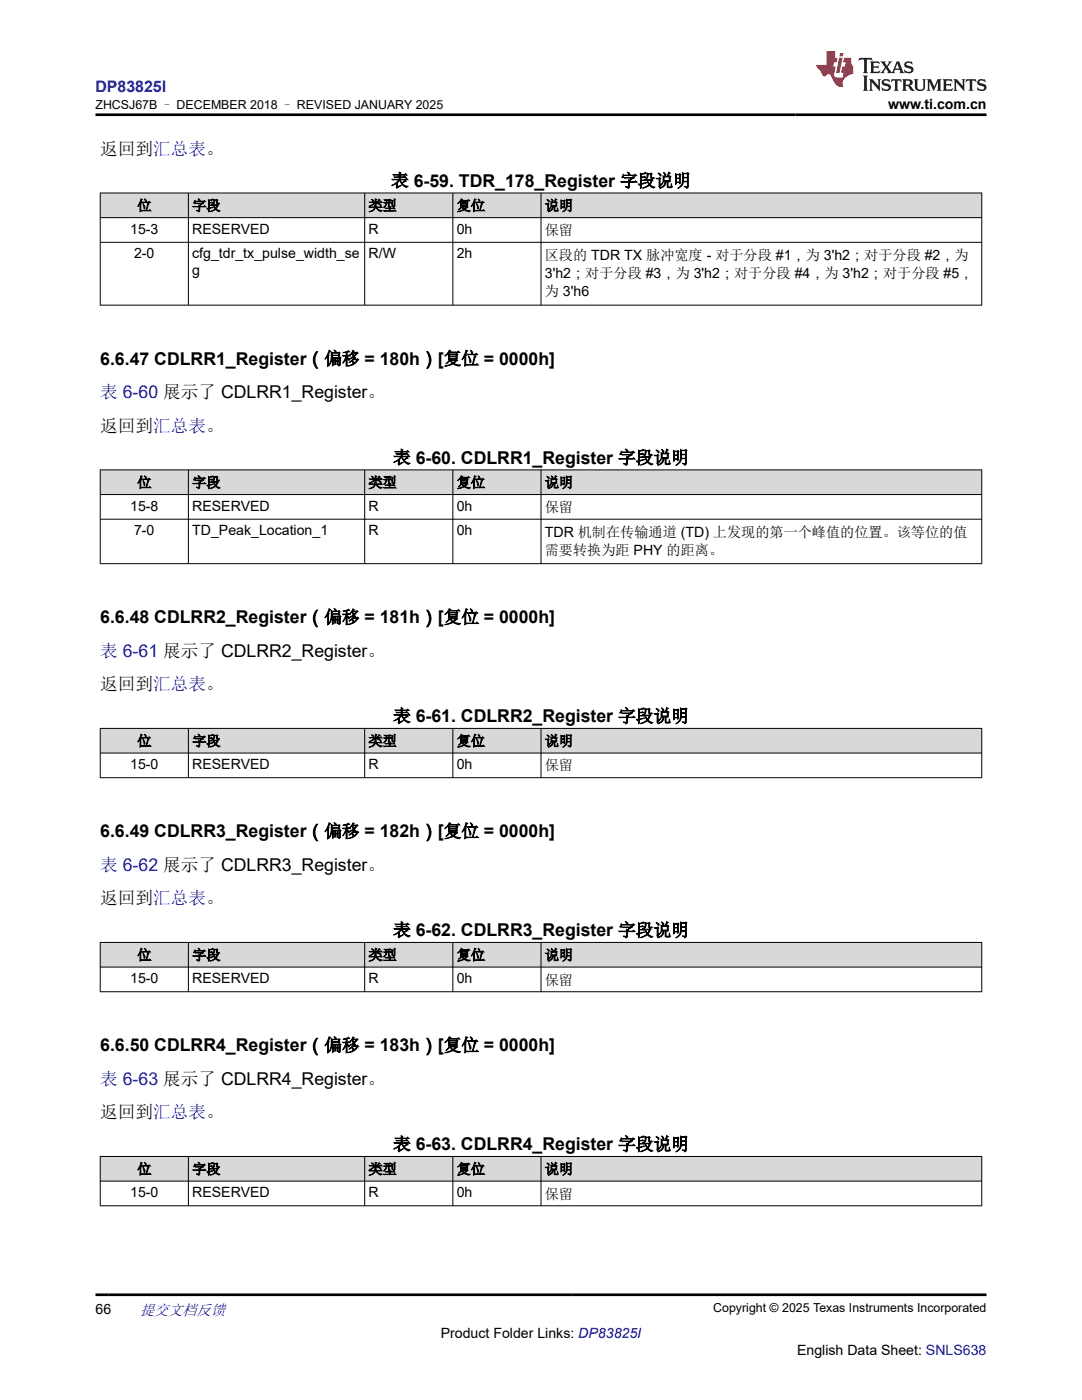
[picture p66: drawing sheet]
<svg xmlns="http://www.w3.org/2000/svg" width="216mm" height="279mm" viewBox="0 0 216 279" stroke-linecap="round" stroke-linejoin="round" font-family="sans-serif">
<defs><g id="words">
<g font-size="3.5">
<text x="20" y="30.9">返回到汇总表。</text>
<text x="78.1" y="37.3">表 6-59. TDR_178_Register 字段说明</text>
<text x="20" y="72.8">6.6.47 CDLRR1_Register（偏移 = 180h）[复位 = 0000h]</text>
<text x="20" y="86.2">返回到汇总表。</text>
<text x="78.4" y="92.5">表 6-60. CDLRR1_Register 字段说明</text>
<text x="20" y="124.3">6.6.48 CDLRR2_Register（偏移 = 181h）[复位 = 0000h]</text>
<text x="20" y="137.8">返回到汇总表。</text>
<text x="78.4" y="144.1">表 6-61. CDLRR2_Register 字段说明</text>
<text x="20" y="167.1">6.6.49 CDLRR3_Register（偏移 = 182h）[复位 = 0000h]</text>
<text x="20" y="180.5">返回到汇总表。</text>
<text x="78.4" y="186.8">表 6-62. CDLRR3_Register 字段说明</text>
<text x="20" y="209.8">6.6.50 CDLRR4_Register（偏移 = 183h）[复位 = 0000h]</text>
<text x="20" y="223.2">返回到汇总表。</text>
<text x="78.4" y="229.5">表 6-63. CDLRR4_Register 字段说明</text>
</g>
<g font-size="3.5" fill="#00f">
<text x="20" y="79.5">表 6-60 展示了 CDLRR1_Register。</text>
<text x="20" y="131">表 6-61 展示了 CDLRR2_Register。</text>
<text x="20" y="173.8">表 6-62 展示了 CDLRR3_Register。</text>
<text x="20" y="216.5">表 6-63 展示了 CDLRR4_Register。</text>
</g>
<text font-size="3.2" fill="#00f" x="19.1" y="18.3">DP83825I</text>
<text font-size="3" fill="#00f" x="27.9" y="262.4">提交文档反馈</text>
<g font-size="2.8">
<text x="177.2" y="21.7">www.ti.com.cn</text>
<text x="27.4" y="42">位</text>
<text x="38.4" y="42">字段</text>
<text x="73.5" y="42">类型</text>
<text x="91.1" y="42">复位</text>
<text x="108.7" y="42">说明</text>
<text x="26" y="46.6">15-3</text>
<text x="38.4" y="46.6">RESERVED</text>
<text x="73.5" y="46.6">R</text>
<text x="91.1" y="46.6">0h</text>
<text x="108.7" y="46.9">保留</text>
<text x="26.8" y="51.5">2-0</text>
<text x="38.4" y="51.5">cfg_tdr_tx_pulse_width_se</text>
<text x="73.5" y="51.5">R/W</text>
<text x="91.1" y="51.5">2h</text>
<text x="108.7" y="51.8">区段的 TDR TX 脉冲宽度 - 对于分段 #1，为 3'h2；对于分段 #2，为</text>
<text x="38.4" y="54.9">g</text>
<text x="108.7" y="55.5">3'h2；对于分段 #3，为 3'h2；对于分段 #4，为 3'h2；对于分段 #5，</text>
<text x="108.7" y="59.2">为 3'h6</text>
<text x="26" y="101.9">15-8</text>
<text x="27.4" y="97.3">位</text>
<text x="38.4" y="97.3">字段</text>
<text x="38.4" y="101.9">RESERVED</text>
<text x="73.5" y="97.3">类型</text>
<text x="73.5" y="101.9">R</text>
<text x="91.1" y="97.3">复位</text>
<text x="91.1" y="101.9">0h</text>
<text x="108.7" y="97.3">说明</text>
<text x="26.8" y="106.8">7-0</text>
<text x="38.4" y="106.8">TD_Peak_Location_1</text>
<text x="73.5" y="106.8">R</text>
<text x="91.1" y="106.8">0h</text>
<text x="108.7" y="102.2">保留</text>
<text x="108.7" y="107.1">TDR 机制在传输通道 (TD) 上发现的第一个峰值的位置。该等位的值</text>
<text x="108.7" y="110.8">需要转换为距 PHY 的距离。</text>
<text x="27.4" y="148.8">位</text>
<text x="38.4" y="148.8">字段</text>
<text x="73.5" y="148.8">类型</text>
<text x="91.1" y="148.8">复位</text>
<text x="108.7" y="148.8">说明</text>
<text x="26" y="153.5">15-0</text>
<text x="38.4" y="153.5">RESERVED</text>
<text x="73.5" y="153.5">R</text>
<text x="91.1" y="153.5">0h</text>
<text x="108.7" y="153.8">保留</text>
<text x="27.4" y="191.6">位</text>
<text x="38.4" y="191.6">字段</text>
<text x="73.5" y="191.6">类型</text>
<text x="91.1" y="191.6">复位</text>
<text x="108.7" y="191.6">说明</text>
<text x="26" y="196.2">15-0</text>
<text x="38.4" y="196.2">RESERVED</text>
<text x="73.5" y="196.2">R</text>
<text x="91.1" y="196.2">0h</text>
<text x="108.7" y="196.5">保留</text>
<text x="26" y="238.9">15-0</text>
<text x="27.4" y="234.3">位</text>
<text x="38.4" y="234.3">字段</text>
<text x="38.4" y="238.9">RESERVED</text>
<text x="73.5" y="234.3">类型</text>
<text x="73.5" y="238.9">R</text>
<text x="91.1" y="234.3">复位</text>
<text x="91.1" y="238.9">0h</text>
<text x="108.7" y="234.3">说明</text>
<text x="108.7" y="239.2">保留</text>
<text x="19.1" y="262.1">66</text>
<text x="87.9" y="266.9">Product Folder Links: DP83825I</text>
<text x="159" y="270.3">English Data Sheet: SNLS638</text>
</g>
<g font-size="2.5">
<text x="19" y="21.8">ZHCSJ67B – DECEMBER 2018 – REVISED JANUARY 2025</text>
<text x="142.3" y="261.8">Copyright © 2025 Texas Instruments Incorporated</text>
</g>
</g></defs>
<g fill="#d8d8d8">
<path d="M20 38.5h175.9v4.9h-175.9z" fill-rule="evenodd"/>
<path d="M20.1 38.6h17.4v4.8h-17.4z" fill-rule="evenodd"/>
<path d="M37.7 38.6h35v4.8h-35z" fill-rule="evenodd"/>
<path d="M72.8 38.6h17.5v4.8h-17.5z" fill-rule="evenodd"/>
<path d="M90.4 38.6h17.5v4.8h-17.5z" fill-rule="evenodd"/>
<path d="M108 38.6h87.8v4.8h-87.8z" fill-rule="evenodd"/>
</g>
<path d="M19.9 38.5h176.1M20 38.5v22.5M37.6 38.5v22.5M72.8 38.5v22.5M90.4 38.5v22.5M108 38.5v22.5M195.9 38.5v22.5M19.9 43.4h176.1M19.9 48.4h176.1M19.9 60.9h176.1" fill="none" stroke="#000" stroke-width=".2"/>
<g fill="#d8d8d8">
<path d="M20 93.8h175.9v4.9h-175.9z" fill-rule="evenodd"/>
<path d="M20.1 93.8h17.4v4.8h-17.4z" fill-rule="evenodd"/>
<path d="M37.7 93.8h35v4.8h-35z" fill-rule="evenodd"/>
<path d="M72.8 93.8h17.5v4.8h-17.5z" fill-rule="evenodd"/>
<path d="M90.4 93.8h17.5v4.8h-17.5z" fill-rule="evenodd"/>
<path d="M108 93.8h87.8v4.8h-87.8z" fill-rule="evenodd"/>
</g>
<path d="M19.9 93.8h176.1M19.9 98.7h176.1M20 93.7v18.9M37.6 93.7v18.9M72.8 93.7v18.9M90.4 93.7v18.9M108 93.7v18.9M195.9 93.7v18.9M19.9 103.6h176.1M19.9 112.5h176.1" fill="none" stroke="#000" stroke-width=".2"/>
<g fill="#d8d8d8">
<path d="M20 145.4h175.9v4.9h-175.9z" fill-rule="evenodd"/>
<path d="M20.1 145.4h17.4v4.8h-17.4z" fill-rule="evenodd"/>
<path d="M37.7 145.4h35v4.8h-35z" fill-rule="evenodd"/>
<path d="M72.8 145.4h17.5v4.8h-17.5z" fill-rule="evenodd"/>
<path d="M90.4 145.4h17.5v4.8h-17.5z" fill-rule="evenodd"/>
<path d="M108 145.4h87.8v4.8h-87.8z" fill-rule="evenodd"/>
</g>
<path d="M19.9 145.4h176.1M19.9 150.3h176.1M19.9 155.2h176.1M20 145.3v10M37.6 145.3v10M72.8 145.3v10M90.4 145.3v10M108 145.3v10M195.9 145.3v10" fill="none" stroke="#000" stroke-width=".2"/>
<g fill="#d8d8d8">
<path d="M20 188.1h175.9v4.9h-175.9z" fill-rule="evenodd"/>
<path d="M20.1 188.1h17.4v4.8h-17.4z" fill-rule="evenodd"/>
<path d="M37.7 188.1h35v4.8h-35z" fill-rule="evenodd"/>
<path d="M72.8 188.1h17.5v4.8h-17.5z" fill-rule="evenodd"/>
<path d="M90.4 188.1h17.5v4.8h-17.5z" fill-rule="evenodd"/>
<path d="M108 188.1h87.8v4.8h-87.8z" fill-rule="evenodd"/>
</g>
<path d="M19.9 188.1h176.1M19.9 193h176.1M19.9 197.9h176.1M20 188v10M37.6 188v10M72.8 188v10M90.4 188v10M108 188v10M195.9 188v10" fill="none" stroke="#000" stroke-width=".2"/>
<g fill="#d8d8d8">
<path d="M20 230.8h175.9v4.9h-175.9z" fill-rule="evenodd"/>
<path d="M20.1 230.9h17.4v4.8h-17.4z" fill-rule="evenodd"/>
<path d="M37.7 230.9h35v4.8h-35z" fill-rule="evenodd"/>
<path d="M72.8 230.9h17.5v4.8h-17.5z" fill-rule="evenodd"/>
<path d="M90.4 230.9h17.5v4.8h-17.5z" fill-rule="evenodd"/>
<path d="M108 230.9h87.8v4.8h-87.8z" fill-rule="evenodd"/>
</g>
<path d="M19.9 230.8h176.1M19.9 235.7h176.1M20 230.7v10M37.6 230.7v10M72.8 230.7v10M90.4 230.7v10M108 230.7v10M195.9 230.7v10M19.9 240.6h176.1" fill="none" stroke="#000" stroke-width=".2"/>
<path d="M171.5 11.6l-.2 .5 .5-.2h.6v.1v2.2l-.2 .4h1l-.2-.4v-2.2v-.1h.5l.6 .2-.2-.5zM173.6 12.3l.2 .4v1.5l-.2 .4h1.9l.1-.6a1.08 1.08 0 0 1-1.3 .2v-.7h.6l.4 .2v-.7l-.4 .2h-.6v-.5l.2-.2a1 1 0 0 1 1 .3l-.1-.5zM175.7 12.3l.9 1.1-1 1.2h.9l-.2-.2 .5-.8 .4 .8-.2 .2h1.6l-.2-.2 .2-.5h.9l.1 .5-.1 .2h.9l-.2-.3-.8-2h-.5l-.9 2.2-.9-1.1 .9-1.1h-.8l.2 .2-.4 .6-.4-.6 .2-.2zM179 12.7l.4 1h-.7zM180.7 12.4a.65 .65 0 0 0-.2 .7 .65 .65 0 0 0 .6 .5l.6 .1 .1 .3a.79 .79 0 0 1-.7 .4 .79 .79 0 0 1-.7-.5l.1 .7 .2-.1a.93 .93 0 0 0 1.1 .1 .93 .93 0 0 0 .4-1 1.46 1.46 0 0 0-1.2-.6l-.1-.3a1.09 1.09 0 0 1 1.2 .2l-.2-.6-.1 .1-.5-.2zM172.2 15.1l.2 .4v2.2l-.2 .4h1l-.2-.4v-2.2l.2-.4zM173.4 15.8l.2 .4v1.5l-.2 .4h.8l-.3-.4 .1-1.3 1.6 1.8v-2l.2-.4h-.7l.1 .2 .1 1.1-1.2-1.3zM176.2 15.9a.65 .65 0 0 0-.2 .8 .65 .65 0 0 0 .6 .4l.6 .2 .1 .2a.79 .79 0 0 1-.7 .4 .79 .79 0 0 1-.7-.5l.1 .7 .2-.1a.93 .93 0 0 0 1.1 .1 .93 .93 0 0 0 .4-.9 1.46 1.46 0 0 0-1.2-.6l-.1-.4a1.09 1.09 0 0 1 1.2 .2l-.1-.6-.2 .1-.5-.1zM177.9 15.8l-.1 .6a.63 .63 0 0 1 .8-.3v1.6l-.3 .4h1l-.2-.4v-1.6a.66 .66 0 0 1 .8 .3l-.1-.6zM180 15.8l.2 .4v1.5l-.2 .4h1l-.2-.2-.1-.7h.5l.1 .2a.79 .79 0 0 0 1.2 .6l-1-.9a.61 .61 0 0 0 .6-.6 .61 .61 0 0 0-.5-.7zM180.8 16.1h.1a.47 .47 0 0 1 .5 .1 .47 .47 0 0 1 .1 .5l-.1 .1-.7 .1zM182.3 15.8l.2 .2a2.27 2.27 0 0 0 .4 2 1.04 1.04 0 0 0 1.7-.7v-1.3l.2-.2h-.8l.2 .4v1.1a.6 .6 0 0 1-.6 .6 .6 .6 0 0 1-.6-.6v-1.1l.3-.4zM184.9 15.8l.2 .4v1.5l-.2 .4h.8l-.3-.4v-1.4l.9 1.9 .9-1.9v1.4l-.3 .4h1l-.2-.4v-1.5l.2-.4h-.8l-.7 1.5-.6-1.5zM188.1 15.8l.2 .4v1.5l-.2 .4h1.9l.1-.6a1.09 1.09 0 0 1-1.3 .2v-.7h.6l.4 .2v-.6l-.4 .2h-.6v-.6l.2-.1a1.01 1.01 0 0 1 1 .3l-.1-.6zM190.2 15.8l.3 .4v1.5l-.3 .4h.8l-.2-.4v-1.3l1.6 1.8v-2l.2-.4h-.7l.2 .2v1.1l-1.2-1.3zM192.8 15.8l-.1 .6a.63 .63 0 0 1 .8-.3v1.6l-.3 .4h1l-.2-.4v-1.6a.66 .66 0 0 1 .8 .3l-.1-.6zM195.2 15.9a.65 .65 0 0 0-.2 .8 .65 .65 0 0 0 .6 .4l.6 .2 .2 .2a.79 .79 0 0 1-.7 .4 .79 .79 0 0 1-.7-.5l.1 .7 .2-.1a.93 .93 0 0 0 1 .1 .93 .93 0 0 0 .5-.9 1.46 1.46 0 0 0-1.3-.6v-.4a1.09 1.09 0 0 1 1.2 .2l-.2-.6-.2 .1-.5-.1z" fill="#231f20"/>
<path d="M164.9 10.2v2.8h-2l.1 .3 .8 1a.95 .95 0 0 0 1 .9 .59 .59 0 0 1 .5-.4 .59 .59 0 0 1 .5 .4l.4 .7a1.59 1.59 0 0 0 2.1 1.4 1.61 1.61 0 0 1 1-2.3l1-.3-.1-1.5a1.59 1.59 0 0 1-.3-1.7h-1.5l-.2 .9h.6l-.2 .9h-.5l-.2 1v.2l.4 .1-.1 .9h-.7a.73 .73 0 0 1-1-.7l.3-1.5h-.5l.1-.9h.5l.2-.9h-.5v-1.3zM167.4 11.5l-.6 3.1h.7l.6-3.1zM167.6 10.6l-.1 .6h.7l.1-.6z" fill="#ed1c24"/>
<path d="M19.1 22.9h177.8M19.1 258.4h177.8" fill="none" stroke="#000" stroke-width=".53"/>
<use href="#words"/>
</svg>
